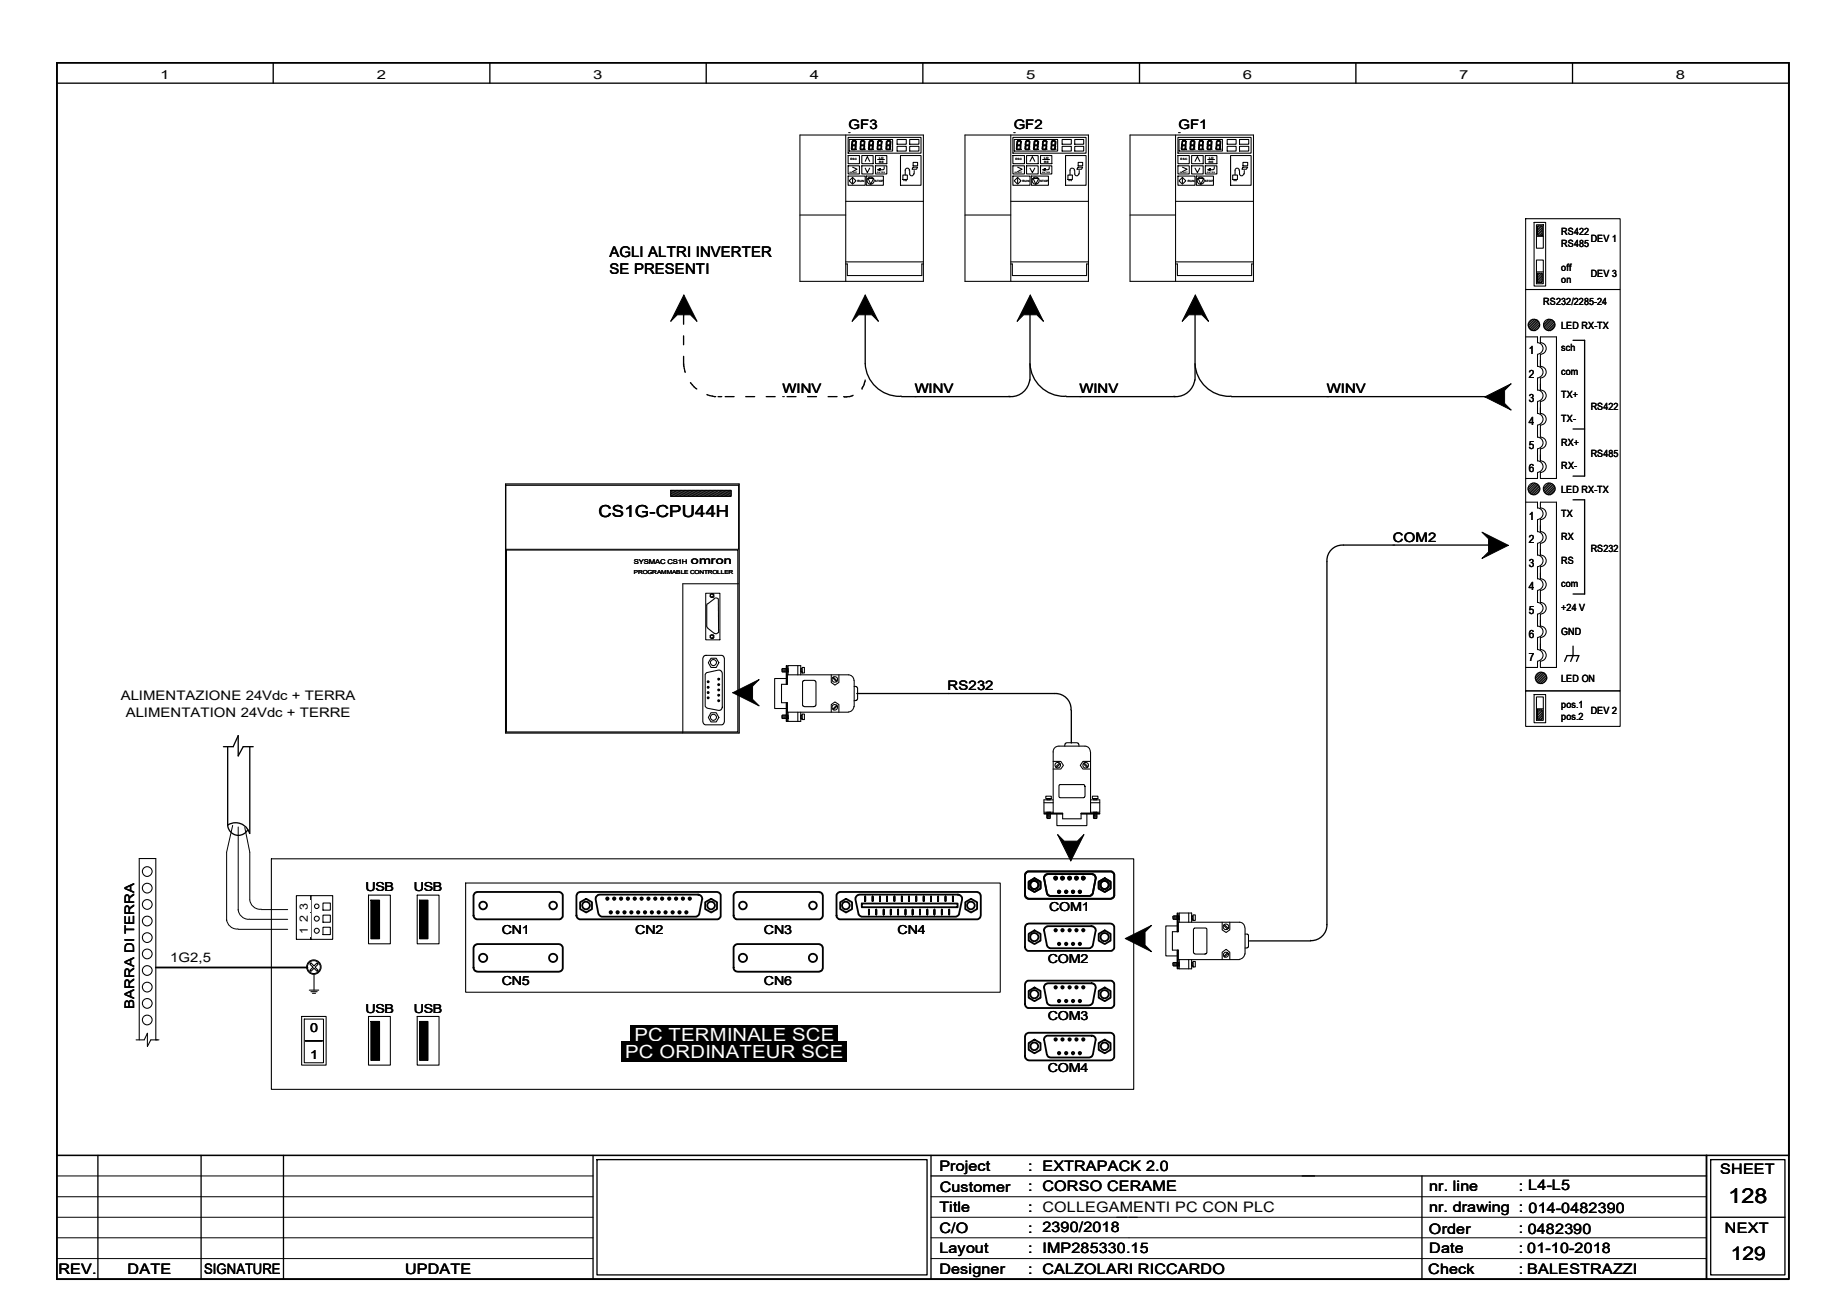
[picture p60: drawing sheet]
<svg xmlns="http://www.w3.org/2000/svg" width="297mm" height="210mm" viewBox="0 0 297 210" stroke-linecap="round" stroke-linejoin="round" font-family="sans-serif">
<defs><g id="words">
<text font-size="3.3" x="278" y="193.5">128</text>
<text font-size="3" x="278.3" y="202.6">129</text>
<g font-size="2.9" fill="#fff">
<text x="102" y="167.5">PC TERMINALE SCE</text>
<text x="100.5" y="170.2">PC ORDINATEUR SCE</text>
</g>
<text font-size="2.7" x="96.3" y="83.2">CS1G-CPU44H</text>
<g font-size="2.4">
<text x="98" y="41.4">AGLI ALTRI INVERTER</text>
<text x="98" y="44">SE PRESENTI</text>
</g>
<g font-size="2.3">
<text x="151.1" y="188.3">Project</text>
<text x="151.1" y="191.7">Customer</text>
<text x="165.4" y="188.3">: EXTRAPACK 2.0</text>
<text x="165.4" y="191.6">: CORSO CERAME</text>
<text x="229.9" y="191.6">nr. line</text>
<text x="244.3" y="191.6">: L4-L5</text>
<text x="276.6" y="188.9">SHEET</text>
<text x="151.1" y="194.9">Title</text>
<text x="165.4" y="194.9">: COLLEGAMENTI PC CON PLC</text>
<text x="229.8" y="195">nr. drawing : 014-0482390</text>
<text x="151.1" y="198.3">C/O</text>
<text x="151.1" y="201.6">Layout</text>
<text x="165.4" y="198.3">: 2390/2018</text>
<text x="165.4" y="201.6">: IMP285330.15</text>
<text x="229.8" y="198.5">Order</text>
<text x="229.9" y="201.5">Date</text>
<text x="244.3" y="198.3">: 0482390</text>
<text x="244.3" y="201.6">: 01-10-2018</text>
<text x="277.4" y="198.2">NEXT</text>
<text x="9.4" y="204.9">REV.</text>
<text x="20.5" y="204.9">DATE</text>
<text x="32.8" y="204.9">SIGNATURE</text>
<text x="65.1" y="204.9">UPDATE</text>
<text x="151.1" y="204.9">Designer</text>
<text x="165.4" y="204.9">: CALZOLARI RICCARDO</text>
<text x="229.7" y="204.9">Check</text>
<text x="244.3" y="204.9">: BALESTRAZZI</text>
<text x="245.6" y="204.9">BALESTRAZZI</text>
</g>
<g font-size="2.1">
<text x="136.5" y="20.8">GF3</text>
<text x="163" y="20.8">GF2</text>
<text x="189.5" y="20.8">GF1</text>
<text x="125.9" y="63.3">WINV</text>
<text x="147.1" y="63.3">WINV</text>
<text x="173.6" y="63.3">WINV</text>
<text x="213.4" y="63.3">WINV</text>
<text x="224" y="87.2">COM2</text>
<text x="19.4" y="112.6">ALIMENTAZIONE 24Vdc + TERRA</text>
<text x="152.4" y="111">RS232</text>
<text x="20.2" y="115.3">ALIMENTATION 24Vdc + TERRE</text>
<text x="27.3" y="154.8">1G2,5</text>
<text x="21.6" y="162.2" transform="rotate(-90 21.6 162.2)">BARRA DI TERRA</text>
</g>
<g font-size="2">
<text x="25.8" y="12.7">1</text>
<text x="60.6" y="12.7">2</text>
<text x="95.4" y="12.7">3</text>
<text x="130.3" y="12.7">4</text>
<text x="165.1" y="12.7">5</text>
<text x="199.9" y="12.7">6</text>
<text x="234.7" y="12.7">7</text>
<text x="269.5" y="12.7">8</text>
<text x="58.8" y="143.3">USB</text>
<text x="66.5" y="143.3">USB</text>
<text x="168.7" y="146.5">COM1</text>
<text x="80.7" y="150.2">CN1</text>
<text x="102.1" y="150.2">CN2</text>
<text x="122.8" y="150.2">CN3</text>
<text x="144.4" y="150.2">CN4</text>
<text x="168.5" y="154.9">COM2</text>
<text x="80.7" y="158.4">CN5</text>
<text x="122.8" y="158.4">CN6</text>
<text x="49.9" y="166">0</text>
<text x="58.8" y="162.9">USB</text>
<text x="66.5" y="162.9">USB</text>
<text x="168.5" y="164">COM3</text>
<text x="49.9" y="170.3">1</text>
<text x="168.5" y="172.5">COM4</text>
</g>
<g font-size="1.8">
<text x="245.9" y="57">1</text>
<text x="245.9" y="60.8">2</text>
<text x="245.9" y="64.6">3</text>
<text x="245.9" y="68.4">4</text>
<text x="245.9" y="72.2">5</text>
<text x="245.9" y="76">6</text>
<text x="245.9" y="83.6">1</text>
<text x="245.9" y="87.4">2</text>
<text x="245.9" y="95">4</text>
<text x="245.9" y="91.2">3</text>
<text x="245.9" y="98.8">5</text>
<text x="245.9" y="102.6">6</text>
<text x="245.9" y="106.3">7</text>
<text x="49.5" y="148.3" transform="rotate(-90 49.5 148.3)">2</text>
<text x="49.5" y="146.4" transform="rotate(-90 49.5 146.4)">3</text>
<text x="49.5" y="150.3" transform="rotate(-90 49.5 150.3)">1</text>
</g>
<text font-size="1.7" x="111.1" y="90.7">omron</text>
<g font-size="1.6">
<text x="251.1" y="37.7">RS422</text>
<text x="251.1" y="39.8">RS485</text>
<text x="255.8" y="38.9">DEV 1</text>
<text x="251.1" y="43.6">off</text>
<text x="251.1" y="45.5">on</text>
<text x="255.8" y="44.5">DEV 3</text>
<text x="248.2" y="49.1">RS232/2285-24</text>
<text x="251.1" y="52.9">LED RX-TX</text>
<text x="251.1" y="56.5">sch</text>
<text x="251.1" y="60.3">com</text>
<text x="251.1" y="64.1">TX+</text>
<text x="255.8" y="66">RS422</text>
<text x="251.1" y="67.9">TX-</text>
<text x="251.1" y="71.7">RX+</text>
<text x="251.1" y="75.5">RX-</text>
<text x="255.8" y="73.6">RS485</text>
<text x="251.1" y="79.3">LED RX-TX</text>
<text x="251.1" y="83.1">TX</text>
<text x="251.1" y="86.9">RX</text>
<text x="255.8" y="88.8">RS232</text>
<text x="251.1" y="90.7">RS</text>
<text x="251.1" y="94.5">com</text>
<text x="251.1" y="98.3">+24 V</text>
<text x="251.1" y="102.1">GND</text>
<text x="251.1" y="109.7">LED ON</text>
<text x="251.1" y="113.8">pos.1</text>
<text x="251.1" y="115.7">pos.2</text>
<text x="255.8" y="114.8">DEV 2</text>
</g>
<text font-size="1.1" x="101.9" y="90.7">SYSMAC CS1H</text>
<text font-size=".9" x="101.9" y="92.3">PROGRAMMABLE CONTROLLER</text>
<g font-size=".5">
<text x="136.8" y="25.7">ESC</text>
<text x="137.9" y="29.3">RUN</text>
<text x="140.7" y="29.3">STOP</text>
<text x="141.4" y="26.2">RE</text>
<text x="141.4" y="25.5">LO</text>
<text x="163.3" y="25.7">ESC</text>
<text x="164.5" y="29.3">RUN</text>
<text x="167.3" y="29.3">STOP</text>
<text x="167.9" y="26.2">RE</text>
<text x="167.9" y="25.5">LO</text>
<text x="189.9" y="25.7">ESC</text>
<text x="191" y="29.3">RUN</text>
<text x="193.8" y="29.3">STOP</text>
<text x="194.4" y="26.2">RE</text>
<text x="194.5" y="25.5">LO</text>
</g>
<g font-size=".3">
<text x="136.7" y="27.9">R E S E T</text>
<text x="141.1" y="27.9">E N T E R</text>
<text x="163.2" y="27.9">R E S E T</text>
<text x="167.6" y="27.9">E N T E R</text>
<text x="189.8" y="27.9">R E S E T</text>
<text x="194.1" y="27.9">E N T E R</text>
</g>
</g></defs>
<path d="M9.1 10.1h278.6v195.6h-278.6zM25.1 155.6h24.3M274.4 185.8v19.9" fill="none" stroke="#000" stroke-width=".3"/>
<g fill="none" stroke="#000" stroke-width=".21">
<path d="M9.1 10.1h278.6v195.6h-278.6zM9.1 10.1h278.6v175.7h-278.6zM9.1 13.4h278.6M43.9 10.1v3.3M78.8 10.1v3.3M113.6 10.1v3.3M148.4 10.1v3.3M183.3 10.1v3.3M218.1 10.1v3.3M252.9 10.1v3.3M109.9 50.5v1.7M109.9 54v1.5"/>
<path d="M109.9 57.3v1.5M109.9 58.5l.3 1.4M139.1 50.5v8a5.5 5.5 0 0 0 5.8 5.2M165.6 58.5a5.5 5.5 0 0 0 5.8 5.2M165.6 50.5v10.6M192.2 58.5a5.5 5.5 0 0 0 5.8 5.2M192.2 50.5v10.6M111 61.6l1.1 1M113.7 63.5l1.4 .3M115.5 63.8h.6M116.6 63.8h1.5M119.9 63.8h1.5"/>
<path d="M123.2 63.8h1.5M126.6 63.8h1.4M129.9 63.8h1.4M133.2 63.8h1.4M137.2 63.6l-.6 .2h-.9M138.6 62.4h.1M139.1 61.1l-.1 .7-.4 .6M145 63.8h17.5M165.6 61.1a3 3 0 0 1-3.4 2.7M171.5 63.8h17.5M192.1 61.1a3 3 0 0 1-3.3 2.7M198 63.8h41.1"/>
<path d="M239.4 87.7h-23.3a2.5 2.5 0 0 0-2.7 2.6v58.4M137.8 111.5h31.8a2.45 2.45 0 0 1 2.6 2.7M172.3 114.2v5.3M201 151.3h9.8M213.4 148.7a2.41 2.41 0 0 1-2.6 2.6M9.1 185.8h278.6M15.7 185.8v19.9M32.3 185.8v19.9M45.6 185.8v19.9M95.4 185.8v19.9M96 186.5h53.1v18.6h-53.1zM149.7 185.8v19.9"/>
<path d="M149.7 189.1h124.7M228.7 189.1v16.6M275.1 186.5h12v18.6h-12zM275.1 195.8h12"/>
</g>
<path d="M238.3 85.6l4.3 2.1-4.3 2.1 1.1-1v-2.1zM9.1 195.8h86.3M9.1 199.1h86.3M9.1 192.5h86.3M9.1 189.1h86.3M149.7 195.8h124.7M149.7 199.1h124.7M149.7 192.5h124.7M9.1 202.4h86.3M149.7 202.4h124.7" fill="none" stroke="#000" stroke-width=".16"/>
<path d="M238.3 85.6l4.3 2.1-4.3 2.1 1.1-1v-2.1z" fill-rule="evenodd" fill="#000"/>
<g fill="none" stroke="#000" stroke-width=".17">
<path d="M128.6 21.7h19.9v23.6h-19.9zM128.6 34.6h7.4M136 32.4h12.5M136 21.7v23.6M136.4 26.7h1.8v1.3h-1.8zM136.4 25h1.8v1.3h-1.8zM136.4 28.3h2.7v1.5h-2.7zM136.4 22.1h11.7v2.5h-11.7zM136.6 29.1l.5-.6 .6 .6-.6 .5zM136.6 22.4h6.9v1.9h-6.9zM137 23.4l.1 .1-.1 .5-.1-.1zM137 22.8h.2l-.1 .4-.1 .1z"/>
<path d="M137 24h.1h.4zM137 23.4l.1-.1 .5 .1-.1 .1zM137.1 26.9l.7 .3-.7 .4M137.1 28.7v.7M137.2 22.6l.5 .1h-.5zM137.5 23.5l.2-.1v.1l-.1 .5h-.1zM137.6 22.8h.1v.5l-.2-.1zM137.7 24h.1M138.4 23.4l.1 .1-.2 .5zM138.4 24h.1h.4zM138.4 22.8h.1l-.1 .5zM138.4 23.4l.1-.1 .5 .1-.1 .1z"/>
<path d="M138.6 22.6l.4 .1h-.4h-.1zM138.6 26.7h1.8v1.3h-1.8zM138.6 25h1.8v1.3h-1.8zM139 22.8h.1l-.1 .5zM139 23.4l-.1 .6zM139 24l.1 .1zM139.1 27.1l.4 .7 .4-.7M139.1 26l.4-.8 .4 .8M139.3 28.3h2.8v1.5h-2.8zM139.6 28.7h.9l-.5 .9zM139.7 22.8h.2v.4l-.2 .1zM139.7 23.4l.2 .1-.2 .5v-.1z"/>
<path d="M139.8 23.4l.1-.1 .5 .1-.1 .1zM139.8 24h.5l-.5 .1-.1-.1zM139.9 22.7l.1-.1 .4 .1zM140.3 23.5l.1-.1 .1 .1-.2 .5h-.1zM140.4 22.8h.1l-.1 .5-.1-.1zM140.5 24h.1M140.8 25h1.8v1.3h-1.8zM140.8 26.7h1.8v1.3h-1.8zM141.1 27.3l.4-.2v.4zM141.1 23.4l.1 .1-.1 .5zM141.1 24h.1h.5zM141.1 22.8h.2l-.2 .5z"/>
<path d="M141.1 25.7h1.1M141.2 23.4l.1-.1 .5 .1-.2 .1zM141.3 22.6l.5 .1h-.5h-.1zM141.7 22.8h.2l-.1 .5zM141.8 23.4l-.1 .6zM141.9 24h.1M142.2 26.8v.4l-.1 .1h-.6M142.5 23.4l.2 .1-.2 .5-.1-.1zM142.5 24h.1h.5zM142.5 22.8h.2v.4l-.2 .1zM142.6 23.4l.1-.1 .5 .1-.1 .1zM142.7 22.7v-.1l.5 .1z"/>
<path d="M143.1 23.5l.1-.1 .1 .1-.2 .5h-.1zM143.1 22.8h.2l-.1 .5-.1-.1zM143.3 24h.1M144.3 22.4h1.5v.8h-1.5zM144.3 23.5h1.5v.8h-1.5zM144.8 25h3.3v4.8h-3.3zM145.2 28.2h.7v.7h-.7zM145.4 28.9v.2M145.6 28.9v.2M145.8 28.9v.2M146.2 27.4h.1a.34 .34 0 0 0-.4-.3 .34 .34 0 0 0-.3 .3v.8M146.3 27.4v.7a.32 .32 0 0 0 .4 .2 .32 .32 0 0 0 .2-.4"/>
<path d="M146.3 22.4h1.5v.8h-1.5zM146.3 23.5h1.5v.8h-1.5zM146.9 26.1h.7v.6h-.7zM146.9 26.9h.7l-.2 .3h-.7zM147 27.4v.6M136 42.5h.3v1.8h11.9v-1.8h.3M136 42.1h12.5M43.6 138.1h138.7v37.1h-138.7zM47.7 144.1h2.3v7h-2.3zM50 144.1h3.5v7h-3.5zM51.9 145.2h1.2v1.2h-1.2zM51.9 147.2h1.2v1.1h-1.2z"/>
<path d="M51.9 149.1h1.2v1.2h-1.2zM74.9 142h86v17.6h-86zM48.5 163.5h3.9v7.8h-3.9zM48.9 163.9h3.1v7h-3.1zM49.1 167.4h2.8h-2.8"/>
<circle cx="140" cy="29.1" r=".57"/>
<circle cx="50.9" cy="145.8" r=".37"/>
<circle cx="50.9" cy="147.8" r=".4"/>
<circle cx="50.9" cy="149.7" r=".4"/>
</g>
<g fill="#fff">
<path d="M47.9 144.9h2v1.8h-2z" fill-rule="evenodd"/>
<path d="M47.9 144.9h2v1.8h-2z" fill-rule="evenodd"/>
<path d="M47.9 144.9h2v1.8h-2z" fill-rule="evenodd"/>
<path d="M47.9 146.9h2v1.8h-2z" fill-rule="evenodd"/>
<path d="M47.9 146.9h2v1.8h-2z" fill-rule="evenodd"/>
<path d="M47.9 146.9h2v1.8h-2z" fill-rule="evenodd"/>
<path d="M47.9 148.8h2v1.9h-2z" fill-rule="evenodd"/>
<path d="M47.9 148.8h2v1.9h-2z" fill-rule="evenodd"/>
<path d="M47.9 148.8h2v1.9h-2z" fill-rule="evenodd"/>
</g>
<g fill="#000">
<path d="M110 47.5l2.1 4.2-1.1-1.1h-2.1l-1 1.1z" fill-rule="evenodd"/>
<path d="M139.1 47.5l2.2 4.2-1.1-1.1h-2.1l-1.1 1.1z" fill-rule="evenodd"/>
<path d="M165.7 47.5l2.1 4.2-1.1-1.1h-2.1l-1 1.1z" fill-rule="evenodd"/>
<path d="M192.2 47.5l2.1 4.2-1-1.1h-2.1l-1.1 1.1z" fill-rule="evenodd"/>
<path d="M238.8 63.8l4.2-2.1-1 1.1v2.1l1 1.1z" fill-rule="evenodd"/>
<path d="M117.9 111.4l4.2-2.1-1.1 1.1v2.1l1.1 1z" fill-rule="evenodd"/>
<path d="M170.1 134.2l1.1 1.1h2.1l1-1.1-2.1 4.3z" fill-rule="evenodd"/>
<path d="M59.6 144.8h1.4v6.2h-1.4z" fill-rule="evenodd"/>
<path d="M67.5 144.8h1.3v6.2h-1.3z" fill-rule="evenodd"/>
<path d="M181 151l4.2-2.2-1.1 1.1v2.1l1.1 1.1z" fill-rule="evenodd"/>
<path d="M59.6 164.3h1.4v6.3h-1.4z" fill-rule="evenodd"/>
<path d="M67.5 164.3h1.3v6.3h-1.3z" fill-rule="evenodd"/>
<path d="M99.9 167.6h36.3v3.2h-36.3z" fill-rule="evenodd"/>
<path d="M101.4 164.9h33.3v3.2h-33.3z" fill-rule="evenodd"/>
</g>
<g fill="none" stroke="#000" stroke-width=".3">
<path d="M76.3 143.7l.4-.2h13.2a.65 .65 0 0 1 .6 .6v3.1a.65 .65 0 0 1-.6 .7h-13.1a.65 .65 0 0 1-.6-.7v-3.2zM76.4 152l.3-.2h13.2a.65 .65 0 0 1 .6 .7v3.1a.65 .65 0 0 1-.6 .7h-13.1a.65 .65 0 0 1-.6-.7v-3.2zM92.8 143.7l.5-.2h22a.65 .65 0 0 1 .6 .6v3.1a.65 .65 0 0 1-.6 .7h-21.9a.65 .65 0 0 1-.7-.7v-3.2zM93.3 145.1l1-.5 .9 .5v1.1l-.9 .6-1-.6zM95.9 144.2l.3-.3h.2h15.9a.66 .66 0 0 1 .6 .8l-.4 2.3-.5 .4h-15.2l-.3-.1-.3-.4-.4-2.2zM97.5 144.4h.3v.3h-.3zM97.6 144.5h.1v.1h-.1zM98.1 146.6h.3v.3h-.3zM98.2 146.7l.1 .1zM98.6 144.4h.3v.3h-.3zM98.7 144.5h.1v.1h-.1zM99.2 146.6h.3v.3h-.3z"/>
<path d="M99.3 146.7l.1 .1zM99.7 144.4h.3v.3h-.3zM99.8 144.5h.1v.1h-.1zM100.3 146.6h.3v.3h-.3zM100.4 146.7l.1 .1zM100.8 144.4h.3v.3h-.3zM100.9 144.5h.1v.1h-.1zM101.4 146.6h.3v.3h-.3zM101.5 146.7l.1 .1zM101.9 144.4h.3v.3h-.3zM102 144.5h.1v.1h-.1zM102.5 146.6h.3v.3h-.3z"/>
<path d="M102.6 146.7l.1 .1zM103 144.4h.3v.3h-.3zM103.1 144.5h.1v.1h-.1zM103.6 146.6h.3v.3h-.3zM103.7 146.7l.1 .1zM104.1 144.4h.3v.3h-.3zM104.2 144.5h.1v.1h-.1zM104.7 146.6h.3v.3h-.3zM104.8 146.7l.1 .1zM105.2 144.4h.3v.3h-.3zM105.3 144.5h.1v.1h-.1zM105.8 146.6h.3v.3h-.3z"/>
<path d="M105.9 146.7l.1 .1zM106.3 144.4h.3v.3h-.3zM106.4 144.5h.1v.1h-.1zM106.9 146.6h.3v.3h-.3zM107 146.7l.1 .1zM107.5 144.4h.3v.3h-.3zM107.5 144.5h.2v.1h-.2zM108 146.6h.3v.3h-.3zM108.1 146.7l.1 .1zM108.6 144.4h.3v.3h-.3zM108.7 144.5h.1v.1h-.1zM109.1 146.6h.3v.3h-.3z"/>
<path d="M109.2 146.7l.1 .1zM109.7 144.4h.3v.3h-.3zM109.8 144.5h.1v.1h-.1zM110.2 146.6h.3v.3h-.3zM110.3 146.7l.1 .1zM110.8 144.4h.3v.3h-.3zM110.9 144.5h.1v.1h-.1zM113.4 145.1l1-.5 .9 .5v1.1l-.9 .6-1-.6zM118.1 143.8l.4-.3h13.2a.65 .65 0 0 1 .6 .6v3.1a.65 .65 0 0 1-.6 .7h-13.3l-.4-.5v-3.5zM118.1 152.1l.5-.3h13.1a.65 .65 0 0 1 .6 .7v3.1a.65 .65 0 0 1-.6 .7h-13.3l-.4-.5v-3.4zM134.6 143.8l.4-.3h22.1a.65 .65 0 0 1 .6 .6v3.1a.65 .65 0 0 1-.6 .7h-22.1l-.5-.5v-3.5zM135.1 145.1l1-.5 .9 .5v1.1l-.9 .6-1-.6z"/>
<path d="M137.7 144.2l.5-.3h15.8a.73 .73 0 0 1 .7 .8l-.5 2.4-.4 .3h-15.2l-.6-.4-.4-2.3zM138.6 145.3h15.4v.6h-15.4zM139.1 144.2v.7zM139.7 146.3v.8zM140.3 144.2v.7zM140.9 146.3v.8zM141.5 144.2v.7zM142.1 146.3v.8zM142.7 144.2v.7zM143.3 146.3v.8zM143.8 144.2v.7zM144.4 146.3v.8z"/>
<path d="M145 144.2v.7zM145.6 146.3v.8zM146.2 144.2v.7zM146.8 146.3v.8zM147.4 144.2v.7zM148 146.3v.8zM148.5 144.2v.7zM149.1 146.3v.8zM149.7 144.2v.7zM150.3 146.3v.8zM150.9 144.2v.7zM151.5 146.3v.8z"/>
<path d="M152.1 144.2v.7zM152.7 146.3v.8zM153.2 144.2v.7zM155.2 145.1l1-.5 .9 .5v1.1l-.9 .6-1-.6zM164.9 140.5l.4-.3h13.3a.65 .65 0 0 1 .6 .6v3.1a.65 .65 0 0 1-.6 .7h-13.1a.65 .65 0 0 1-.7-.7zM164.9 148.8l.5-.3h13.2a.65 .65 0 0 1 .6 .7v3.1a.65 .65 0 0 1-.6 .7h-13.1a.65 .65 0 0 1-.7-.7zM164.9 158l.4-.3h13.3a.65 .65 0 0 1 .6 .7v3.1a.65 .65 0 0 1-.6 .6h-13.1a.65 .65 0 0 1-.7-.6zM165.4 141.8l1-.5 .9 .5v1.1l-.9 .6-1-.6zM165.4 150.2l1-.6 .9 .6v1.1l-.9 .5-1-.5zM165.4 159.4l1-.6 .9 .6v1.1l-.9 .5-1-.5zM168.1 158.4l.3-.2h7.2a.62 .62 0 0 1 .6 .8l-.4 2.2-.4 .5h-6.5l-.3-.2-.2-.3-.5-2.3zM168.1 140.8l.3-.2h7.2a.62 .62 0 0 1 .6 .8l-.4 2.2-.4 .5h-6.6l-.2-.1-.2-.4-.5-2.3z"/>
<path d="M168.1 149.1l.4-.1h7.1a.66 .66 0 0 1 .6 .8l-.4 2.3-.4 .4h-6.5l-.5-.4-.5-2.4v-.3zM169.6 141.1h.3v.3h-.3zM169.6 149.5h.3v.2h-.3zM169.6 158.7h.3v.2h-.3zM169.7 141.2h.1v.1h-.1zM169.7 149.5h.1v.2h-.1zM169.7 158.7h.1v.2h-.1zM170.2 143.3h.3v.3h-.3zM170.2 151.7h.3v.2h-.3zM170.2 143.4h.2v.1h-.2zM170.3 151.8l.1 .1zM170.7 141.1h.3v.3h-.3z"/>
<path d="M170.7 149.5h.3v.2h-.3zM170.7 158.7h.3v.2h-.3zM170.8 141.2h.1v.1h-.1zM170.8 149.5h.1v.2h-.1zM170.8 158.7h.1v.2h-.1zM171.3 143.3h.3v.3h-.3zM171.3 151.7h.3v.2h-.3zM171.4 143.4h.1v.1h-.1zM171.4 151.8l.1 .1zM171.8 141.1h.4v.3h-.4zM171.9 149.5h.3v.2h-.3zM171.9 158.7h.3v.2h-.3z"/>
<path d="M171.9 141.2h.2v.1h-.2zM171.9 149.5h.2v.2h-.2zM171.9 158.7h.2v.2h-.2zM172.4 143.3h.3v.3h-.3zM172.4 151.7h.3v.2h-.3zM172.5 143.4h.1v.1h-.1zM172.5 151.8l.1 .1zM172.9 141.1h.4v.3h-.4zM173 149.5h.3v.2h-.3zM173 158.7h.3v.2h-.3zM173 141.2h.2v.1h-.2zM173 149.5h.2v.2h-.2z"/>
<path d="M173 158.7h.2v.2h-.2zM173.5 143.3h.3v.3h-.3zM173.5 151.7h.3v.2h-.3zM173.6 143.4h.1v.1h-.1zM173.6 151.8l.1 .1zM174 141.1h.4v.3h-.4zM174.1 149.5h.3v.2h-.3zM174.1 158.7h.3v.2h-.3zM174.1 141.2h.2v.1h-.2zM174.1 149.5h.2v.2h-.2zM174.1 158.7h.2v.2h-.2zM176.7 141.8l1-.5 .9 .5v1.1l-.9 .6-1-.6z"/>
<path d="M176.7 150.2l1-.6 .9 .6v1.1l-.9 .5-1-.5zM176.7 159.4l1-.6 .9 .6v1.1l-.9 .5-1-.5zM165 166.4l.4-.3h13.2a.65 .65 0 0 1 .6 .7v3.1a.73 .73 0 0 1-.6 .7h-13.1a.73 .73 0 0 1-.7-.7v-3.2zM165.4 167.8l1-.6 .9 .6v1.1l-.9 .5-1-.5zM168.1 166.8l.3-.2h7.2a.61 .61 0 0 1 .6 .7l-.4 2.3-.4 .5h-6.5l-.3-.1-.2-.4-.5-2.3zM169.6 167.1h.3v.2h-.3zM169.7 167.1l.1 .1zM170.2 160.9h.3v.2h-.3zM170.2 169.3h.3v.2h-.3zM170.2 160.9h.2v.2h-.2zM170.3 169.3l.1 .1zM170.7 167.1h.3v.2h-.3z"/>
<path d="M170.8 167.1l.1 .1zM171.3 160.9h.3v.2h-.3zM171.3 169.3h.3v.2h-.3zM171.4 160.9h.1v.2h-.1zM171.4 169.3l.1 .1zM171.9 167.1h.3v.2h-.3zM172 167.1l.1 .1zM172.4 160.9h.3v.2h-.3zM172.4 169.3h.3v.2h-.3zM172.5 160.9h.1v.2h-.1zM172.5 169.3l.1 .1zM173 167.1h.3v.2h-.3z"/>
<path d="M173.1 167.1l.1 .1zM173.5 160.9h.3v.2h-.3zM173.5 169.3h.3v.2h-.3zM173.6 160.9h.1v.2h-.1zM173.6 169.3l.1 .1zM174.1 167.1h.3v.2h-.3zM174.2 167.1l.1 .1zM176.7 167.8l1-.6 .9 .6v1.1l-.9 .5-1-.5z"/>
<circle cx="77.7" cy="154.1" r=".66"/>
<circle cx="77.7" cy="145.6" r=".62"/>
<circle cx="89" cy="154.1" r=".66"/>
<circle cx="89" cy="145.6" r=".62"/>
<circle cx="94.2" cy="145.6" r=".62"/>
<circle cx="114.4" cy="145.6" r=".62"/>
<circle cx="119.5" cy="154.1" r=".66"/>
<circle cx="119.5" cy="145.6" r=".62"/>
<circle cx="130.7" cy="154.1" r=".66"/>
<circle cx="130.7" cy="145.6" r=".62"/>
<circle cx="136" cy="145.6" r=".62"/>
<circle cx="156.1" cy="145.6" r=".62"/>
<circle cx="166.3" cy="142.3" r=".66"/>
<circle cx="166.3" cy="159.9" r=".66"/>
<circle cx="166.3" cy="150.7" r=".66"/>
<circle cx="177.6" cy="150.7" r=".66"/>
<circle cx="177.6" cy="159.9" r=".66"/>
<circle cx="177.6" cy="142.3" r=".66"/>
<circle cx="166.3" cy="168.3" r=".62"/>
<circle cx="177.6" cy="168.3" r=".62"/>
</g>
<g fill="none" stroke="#000" stroke-width=".17">
<path d="M155.2 21.7h19.8v23.6h-19.8zM155.2 34.6h7.4M162.6 32.4h12.4M162.6 21.7v23.6M162.9 26.7h1.9v1.3h-1.9zM162.9 25h1.9v1.3h-1.9zM162.9 28.3h2.7v1.5h-2.7zM162.9 22.1h11.8v2.5h-11.8zM163.1 29.1l.6-.6 .5 .6-.5 .5zM163.1 22.4h7v1.9h-7zM163.5 23.4l.1 .1-.1 .5zM163.5 22.8h.2l-.2 .5z"/>
<path d="M163.5 24h.1h.5zM163.6 23.4l.1-.1 .5 .1-.2 .1zM163.7 26.9l.7 .3-.7 .4M163.7 28.7v.7M163.7 22.6l.5 .1h-.5h-.1zM164.1 22.8h.2l-.1 .5zM164.2 23.4l-.1 .6h-.1zM164.3 24h.1M164.9 23.4l.1 .1-.1 .5-.1-.1zM164.9 23.4l.2-.1 .4 .1-.1 .1zM165 24h.5l-.5 .1zM165 22.7l.1 .1-.2 .5-.1-.1z"/>
<path d="M165.1 26.7h1.9v1.3h-1.9zM165.1 25h1.9v1.3h-1.9zM165.1 22.6l.5 .1h-.5h-.1zM165.5 22.8h.1v.5zM165.6 23.4l-.1 .6h-.1zM165.6 24h.1M165.6 27.1l.4 .7 .4-.7M165.6 26l.4-.8 .4 .8M165.9 28.3h2.7v1.5h-2.7zM166.1 28.7h.9l-.4 .9-.4-.9M166.3 22.8h.2l-.1 .4-.1 .1zM166.3 23.4l.1 .1-.1 .5-.1-.1z"/>
<path d="M166.3 23.4l.1-.1 .5 .1-.1 .1zM166.4 24h.4l-.4 .1-.1-.1zM166.5 22.6l.4 .1h-.4zM166.8 23.5l.1-.1 .1 .1-.1 .5h-.1zM166.9 22.8h.1l-.1 .5zM167 24h.1M167.3 25h1.9v1.3h-1.9zM167.3 26.7h1.9v1.3h-1.9zM167.7 27.3l.4-.2v.4zM167.7 23.4l.1 .1-.2 .5v-.1zM167.7 23.4l.1-.1 .5 .1-.1 .1zM167.7 25.7h1.1"/>
<path d="M167.7 24h.5l-.5 .1zM167.7 22.7l.1 .1-.1 .5zM167.8 22.7v-.1l.5 .1zM168.2 23.5l.1-.1 .1 .1-.2 .5h-.1zM168.3 22.8h.1l-.1 .5zM168.4 24h.1M168.7 26.8v.5h-.6M169.1 23.4l.1 .1-.1 .5-.1-.1zM169.1 24h.1h.4zM169.1 22.8h.1l-.1 .5zM169.1 23.4l.1-.1 .5 .1-.1 .1zM169.2 22.6l.5 .1h-.5z"/>
<path d="M169.7 22.8h.1l-.1 .5zM169.7 23.4l.1 .1-.1 .5h-.1zM169.8 24h.1M170.8 22.4h1.5v.8h-1.5zM170.8 23.5h1.5v.8h-1.5zM171.4 25h3.3v4.8h-3.3zM171.7 28.2h.8v.7h-.8zM171.9 28.9v.2M172.1 28.9v.2M172.3 28.9v.2M172.8 27.4a.36 .36 0 0 0-.4-.4 .36 .36 0 0 0-.3 .4v.8M172.8 27.4l.1 .7a.32 .32 0 0 0 .4 .2 .32 .32 0 0 0 .2-.4"/>
<path d="M172.8 22.4h1.5v.8h-1.5zM172.8 23.5h1.5v.8h-1.5zM173.4 26.1h.7v.6h-.7zM173.4 26.9h.7l-.2 .3h-.7zM173.6 27.4v.6M181.7 21.7h19.9v23.6h-19.9zM181.7 34.6h7.4M189.1 32.4h12.5M189.1 21.7v23.6M189.4 26.7h1.9v1.3h-1.9zM189.4 25h1.9v1.3h-1.9zM189.4 28.3h2.8v1.5h-2.8z"/>
<path d="M189.4 22.1h11.8v2.5h-11.8zM189.6 29.1l.6-.6 .5 .6-.5 .5zM189.6 22.4h7v1.9h-7zM190.1 23.4l.1 .1-.2 .5-.1-.1zM190.1 23.4l.1-.1 .5 .1-.1 .1zM190.1 22.8h.1l-.1 .5zM190.2 26.9l.7 .3-.7 .4M190.2 24h.4l-.4 .1-.1-.1zM190.2 22.7v-.1l.5 .1zM190.2 28.7v.7M190.6 23.5l.1-.1 .1 .1-.2 .5h-.1zM190.7 22.8h.1l-.1 .5z"/>
<path d="M190.7 24l.1 .1zM191.4 23.4l.2 .1-.2 .5-.1-.1zM191.4 24h.1h.5zM191.4 22.8h.2v.4l-.2 .1zM191.5 23.4l.1-.1 .5 .1-.1 .1zM191.6 22.6l.5 .1h-.5zM191.6 26.7h1.9v1.3h-1.9zM191.6 25h1.9v1.3h-1.9zM192 23.5l.1-.1v.1l-.1 .5h-.1zM192 22.8h.2l-.1 .5-.1-.1zM192.2 24h.1M192.2 27.1l.4 .7 .4-.7"/>
<path d="M192.2 26l.4-.8 .4 .8M192.4 28.3h2.8v1.5h-2.8zM192.7 28.7h.9l-.5 .9-.4-.9M192.8 23.4l.1 .1-.1 .5zM192.8 23.4l.2-.1 .5 .1-.2 .1zM192.8 22.8h.2l-.2 .5zM192.9 24h.5l-.5 .1-.1-.1zM192.9 22.7l.1-.1 .5 .1zM193.4 23.5l.1-.1v.1l-.1 .5zM193.4 22.8h.1v.5zM193.5 24l.1 .1zM193.8 25h1.9v1.3h-1.9z"/>
<path d="M193.8 26.7h1.9v1.3h-1.9zM194.2 23.4l.1 .1-.1 .5-.1-.1zM194.2 24h.1h.4zM194.2 22.8h.1v.4l-.1 .1zM194.2 23.4l.1-.1 .5 .1-.1 .1zM194.2 27.3l.4-.2v.4zM194.2 25.7h1.1M194.3 22.7l.1-.1 .5 .1zM194.7 23.5l.2-.1v.1l-.1 .5h-.1zM194.8 22.8h.1v.5l-.2-.1zM194.9 24h.1M195.3 26.8l-.1 .5h-.6"/>
<path d="M195.6 23.4l.1 .1-.1 .5-.1-.1zM195.6 24h.1h.5zM195.6 22.8h.1l-.1 .5zM195.6 23.4l.1-.1 .5 .1-.1 .1zM195.7 22.7l.1-.1 .5 .1zM196.2 22.8h.1v.5zM196.3 23.4l-.1 .6zM196.3 24l.1 .1zM197.4 22.4h1.4v.8h-1.4zM197.4 23.5h1.4v.8h-1.4zM197.9 25h3.3v4.8h-3.3zM198.2 28.2h.8v.7h-.8z"/>
<path d="M198.5 28.9v.2M198.6 28.9v.2M198.8 28.9v.2M199.3 27.4a.34 .34 0 0 0-.4-.3 .34 .34 0 0 0-.3 .3v.8M199.3 22.4h1.5v.8h-1.5zM199.3 23.5h1.5v.8h-1.5zM199.3 27.4v.6a.34 .34 0 0 0 .4 .3 .34 .34 0 0 0 .3-.4M199.9 26.1h.8v.6h-.8zM199.9 26.9h.8l-.3 .3h-.7zM200.1 27.4v.6M245.4 35.2h15.2v11.4h-15.2zM246.7 35.8h1.9v10.2h-1.9z"/>
<path d="M247.1 36.2h1.1v3.7h-1.1zM247.1 38h1.1M247.3 36.3h.7v1.5h-.7zM162.6 42.5h.2v1.8h11.9v-1.8h.3M162.6 42.1h12.4M189.1 42.5h.3v1.8h11.9v-1.8h.3M189.1 42.1h12.5M245.4 54.2h1.9v.9a.93 .93 0 0 1 .9 .9 .93 .93 0 0 1-.9 1M245.4 46.6h15.2v64.5h-15.2zM246.5 51.4l-.8 .8M246.8 51.4l-1.1 1M247.1 51.4l-1.3 1.2"/>
<path d="M247.1 41.8h1.1v3.8h-1.1zM247.1 43.7h1.1M247.2 51.5l-1.3 1.3M247.3 57v1.9a.93 .93 0 0 1 .9 1 .93 .93 0 0 1-.9 .9M247.3 43.9h.7v1.5h-.7zM247.4 51.6l-1.4 1.4M247.5 51.7l-1.3 1.4M247.6 51.9l-1.3 1.3M247.6 52.4l-.8 .8M247.6 52.2l-1.1 1M247.7 57a.93 .93 0 0 0 1-1 .93 .93 0 0 0-1-.9v-.9h2.6v22.8h-2.6v-1a.93 .93 0 0 0 1-.9 .93 .93 0 0 0-1-1v-1.9M247.7 57v1.9a.93 .93 0 0 1 1 1 .93 .93 0 0 1-1 .9"/>
<path d="M249 51.4l-.8 .8M249.3 51.4l-1.1 1M249.5 51.4l-1.2 1.2M249.7 51.5l-1.3 1.3M249.8 51.6l-1.3 1.4M250 51.7l-1.3 1.4M250.1 51.9l-1.3 1.3M250.1 52.4l-.8 .8M250.1 52.2l-1.1 1M107.9 78.9h9.7v.9h-9.7zM107.9 78.9v.1M108.2 78.9l-.3 .4"/>
<path d="M108.4 78.9l-.5 .6M108.6 78.9l-.7 .9M108.8 78.9l-.7 .9M109 78.9l-.7 .9M109.2 78.9l-.7 .9M109.4 78.9l-.7 .9M109.6 78.9l-.7 .9M109.9 78.9l-.8 .9M110.1 78.9l-.8 .9M110.3 78.9l-.7 .9M110.5 78.9l-.7 .9M110.7 78.9l-.7 .9"/>
<path d="M110.9 78.9l-.7 .9M111.1 78.9l-.7 .9M111.3 78.9l-.7 .9M111.5 78.9l-.7 .9M111.8 78.9l-.8 .9M112 78.9l-.8 .9M112.2 78.9l-.7 .9M112.4 78.9l-.7 .9M112.6 78.9l-.7 .9M112.8 78.9l-.7 .9M113 78.9l-.7 .9M113.2 78.9l-.7 .9"/>
<path d="M113.4 78.9l-.7 .9M113.7 78.9l-.8 .9M113.9 78.9l-.7 .9M114.1 78.9l-.7 .9M114.3 78.9l-.7 .9M114.5 78.9l-.7 .9M114.7 78.9l-.7 .9M114.9 78.9l-.7 .9M115.1 78.9l-.7 .9M115.4 78.9l-.8 .9M115.6 78.9l-.8 .9M115.8 78.9l-.7 .9"/>
<path d="M116 78.9l-.7 .9M116.2 78.9l-.7 .9M116.5 78.9l-.8 .9M116.7 78.9l-.8 .9M116.9 78.9l-.8 .9M117.1 78.9l-.8 .9M117.3 78.9l-.8 .9M117.5 78.9l-.7 .9M117.6 79.6l-.2 .2M117.6 79.3l-.4 .5M117.6 79l-.6 .8M246.5 77.7l-.8 .8"/>
<path d="M246.8 77.7l-1.1 1.1M247.1 77.8l-1.3 1.2M247.2 77.9l-1.3 1.3M247.3 60.8v1.9a.91 .91 0 0 1 .9 .9 .91 .91 0 0 1-.9 1M247.3 64.6v1.9a.93 .93 0 0 1 .9 .9 .93 .93 0 0 1-.9 1M247.3 68.4v1.9a.93 .93 0 0 1 .9 .9 .93 .93 0 0 1-.9 1M247.3 72.2v1.9a.93 .93 0 0 1 .9 1 .93 .93 0 0 1-.9 .9M247.3 76v1h-1.9M247.4 78l-1.4 1.3M247.5 78.1l-1.3 1.4M247.6 78.3l-1.3 1.2M247.6 78.8l-.8 .8"/>
<path d="M247.6 78.5l-1.1 1.1M247.7 60.8v1.9a.91 .91 0 0 1 1 .9 .91 .91 0 0 1-1 1M247.7 64.6v1.9a.93 .93 0 0 1 1 .9 .93 .93 0 0 1-1 1v1.9a.93 .93 0 0 1 1 .9 .93 .93 0 0 1-1 1M249 77.7l-.8 .8M249.3 77.7l-1.1 1.1M249.5 77.8l-1.2 1.2M249.7 77.9l-1.3 1.3M249.8 78l-1.3 1.3M250 78.1l-1.3 1.4M250.1 78.3l-1.3 1.2M250.1 78.8l-.8 .8M250.1 78.5l-1.1 1.1"/>
<path d="M81.4 88.5h37.3v29.2h-37.3zM113.7 97.1v3.6l.1 .3M114.2 95.7l.2-.2h.3l.1 .5-.1 .1h-.3l-.2-.1zM114.3 95.6h.3v.3h-.3zM114.8 96.3l.5-.1 .2 .2M114.9 96.3l-1.1 .9M115.5 96.4l.1 5.4M118.8 93.9h-9v24M245.4 80.8h1.9v.9a.93 .93 0 0 1 .9 .9 .93 .93 0 0 1-.9 1M247.3 83.6v1.9a.93 .93 0 0 1 .9 .9 .93 .93 0 0 1-.9 1M247.3 87.4v1.9a.93 .93 0 0 1 .9 .9 .93 .93 0 0 1-.9 .9M247.3 91.2v1.9a.93 .93 0 0 1 .9 .9 .93 .93 0 0 1-.9 1"/>
<path d="M247.3 95v1.9a.93 .93 0 0 1 .9 .9 .93 .93 0 0 1-.9 1M247.3 98.8v1.9a.91 .91 0 0 1 .9 .9 .91 .91 0 0 1-.9 .9M247.7 83.6a.93 .93 0 0 0 1-1 .93 .93 0 0 0-1-.9v-.9h2.6v26.6h-2.6v-1M247.7 83.6v1.9a.93 .93 0 0 1 1 .9 .93 .93 0 0 1-1 1M247.7 87.4v1.9a.93 .93 0 0 1 1 .9 .93 .93 0 0 1-1 .9M247.7 91.2v1.9a.93 .93 0 0 1 1 .9 .93 .93 0 0 1-1 1v1.9a.93 .93 0 0 1 1 .9 .93 .93 0 0 1-1 1M247.7 98.8v1.9a.91 .91 0 0 1 1 .9 .91 .91 0 0 1-1 .9M113.2 105.5l.2-.1h2.5a.51 .51 0 0 1 .6 .5v10.2a.51 .51 0 0 1-.6 .5h-2.3a.51 .51 0 0 1-.6-.5v-10.2zM113.5 108.3l.2-.1 1.8-.4a.57 .57 0 0 1 .7 .4v5.6a.52 .52 0 0 1-.7 .5l-1.7-.4-.4-.3v-5.1zM113.8 109.5h.2v.3h-.2zM113.8 110.4h.2v.2h-.2zM113.8 111.3h.2v.2h-.2z"/>
<path d="M113.8 112.1h.2v.2h-.2zM113.8 101l1.1 .9M113.8 109.6l.1 .1zM113.8 110.5l.1 .1zM113.8 111.3l.1 .1zM113.8 112.2l.1 .1zM114.2 102.2l.5-.1 .1 .1v.3l-.1 .2h-.3l-.2-.2zM114.3 102.2h.3v.3h-.3zM114.3 105.9h.9l.4 .7-.4 .8h-.9l-.4-.8zM114.3 114.6h.9l.4 .8-.4 .7h-.9l-.4-.7zM115.5 109.1h.2v.2h-.2zM115.5 110h.2v.2h-.2z"/>
<path d="M115.5 110.9h.2v.2h-.2zM115.5 111.7h.2v.2h-.2zM115.5 112.6h.2v.2h-.2zM115.5 101.7l-.2 .2h-.4M115.5 109.2l.1 .1zM115.5 110.1l.1 .1zM115.5 110.9l.1 .1zM115.5 111.8l.1 .1zM115.5 112.7h.1zM125.8 115.1v.5M125.8 107.6v.5M125.9 115l.1 .6"/>
<path d="M125.9 107.5l.1 .6M126.1 115v.6M126.1 107.5v.6M126.2 115l.1 .6M126.2 107.5l.1 .6M126.4 115v.6h-.6v-.6h.6M126.4 107.5v.6h-.6v-.6h.6M126.4 109.1h-1.8v4.9h1.8M126.4 113h.2v3h-.2zM126.4 107.1h.2v3h-.2zM126.6 115h.1v.6h-.1zM126.6 107.5h.1v.6h-.1z"/>
<path d="M126.7 115v.6M126.7 107.5v.6M126.7 108.5v-1.4h2.1v1.4M126.7 114.6v1.4h2.1v-1.4M128.3 107.1v1.4M128.3 114.6v1.4M128.8 115h.2v.6h-.2zM128.8 107.5h.2v.6h-.2zM129 114.9h.4v.8h-.4zM129 107.4h.4v.8h-.4zM129.1 109.6l.2-.2h1.6l.3 .3v3.7l-.1 .2-1.7 .1-.3-.2zM133.7 114.6v-1.3l.6-.4 .6 .4v1.3"/>
<path d="M133.7 108.5v1.3l.6 .4 .6-.4v-1.3M133.9 109.1l.7 .6M134 108.9l.7 .7M134.6 113.4l-.7 .6M134.7 113.5l-.7 .7M137.3 113.6a.92 .92 0 0 1-.9 .9M137.3 109.4a.89 .89 0 0 0-.9-.9h-9.8v1.6h-.9v2.9h.9v1.6h9.8M137.4 110.4h.3l.2 .3v1.7l-.2 .2-.3 .1M137.4 109.4v4.3M245.4 111.1h15.2v5.7h-15.2zM246.7 111.7h1.9v4.5h-1.9zM247.1 112.1h1.1v3.8h-1.1z"/>
<path d="M247.1 114h1.1M247.3 102.6v1.9a.93 .93 0 0 1 .9 .9 .93 .93 0 0 1-.9 .9M247.3 114.2h.7v1.5h-.7zM247.3 106.4v1h-1.9M247.7 108.1l-.8 .8M247.7 102.6v1.9a.93 .93 0 0 1 1 .9 .93 .93 0 0 1-1 .9M248 108.1l-1.1 1.1M248.2 108.2l-1.2 1.2M248.4 108.2l-1.3 1.4M248.5 108.4l-1.3 1.3M248.6 108.5l-1.3 1.4M248.7 108.7l-1.2 1.2"/>
<path d="M248.8 109.2l-.8 .8M248.8 108.9l-1.1 1.1M167.9 130.8h3v.1h-3zM167.9 129.1h1.5M168.2 128.1h.9v.3h-.9zM168.4 128.4h.5v.3h-.5zM168.4 130.9v.7l.4 .1 .1-.8-.5 .1M168.4 130.6h.5v.2h-.5zM168.9 131.1l-.5 .1M168.9 131.3h-.5M168.9 131.4l-.5 .1M168.9 131.6h-.5"/>
<path d="M168.9 130.7l-.5 .1M169.4 122.5h1.2l.4 .6-.4 .6h-1.2M169.4 128.7h-1.5v1.9h1.5M170 130.9v1.9h4.8v-1.9M170.3 126.3l.1-.1h3.9l.2 .2v1.7l-.2 .2h-3.9l-.1-.2zM170.4 122.7l-.6 .7M170.5 122.9l-.6 .6M171.2 120l.1-.4 .2-.1h1.7l.3 .1v.4M173.9 130.8h3v.1h-3zM174.2 122.9l.7 .6M174.4 122.7l.6 .7M175.3 120.9a.86 .86 0 0 0-.8-.9h-4.2a.87 .87 0 0 0-.9 .9v9.9h1.5v.9h3v-.9h1.5v-9.9"/>
<path d="M175.4 122.5h-1.2l-.5 .6 .5 .6h1.2M175.4 129.1h1.5M175.4 128.7h1.5v1.9h-1.5M175.7 128.1h.9v.3h-.9zM175.8 130.9v.7l.5 .1 .1-.8-.6 .1M175.8 130.6h.6v.2h-.6zM175.8 128.4h.6v.3h-.6zM176.4 131.6h-.5M176.4 131.4l-.6 .1M176.4 131.3h-.6M176.4 131.1l-.6 .1M176.4 130.7l-.6 .1"/>
<path d="M49.7 159.3h1.6M50 154.9l.5 .5 .5-.5 .2 .2-.5 .5 .5 .5-.2 .2-.5-.6-.5 .6-.2-.2 .5-.5-.5-.5zM50 159.5h1M50.2 159.8h.6M50.5 156.8v2.5M59.3 144h3.5v7.8h-3.5zM59.6 144.8h1.4v6.2h-1.4zM67.1 144h3.5v7.8h-3.5zM67.5 144.8h1.3v6.2h-1.3zM188.6 154.9l.1 .5M188.6 147.4l.1 .5M188.8 154.8v.6"/>
<path d="M188.8 147.3v.6M188.9 154.8l.1 .6M188.9 147.3l.1 .6M189.1 154.8l.1 .6M189.1 147.3l.1 .6M189.2 154.8l.1 .6-.7-.1 .1-.5h.6M189.2 147.3l.1 .6-.7-.1 .1-.5h.6M189.3 148.9h-1.8v4.9h1.8M189.3 152.8h.2v3h-.2zM189.3 146.9h.2v3h-.2zM189.5 154.8h.1v.6h-.1zM189.5 147.3h.1v.6h-.1z"/>
<path d="M189.5 154.8l.1 .6M189.5 147.3l.1 .6M189.6 148.3v-1.4h2v1.4M189.6 154.3v1.5h2v-1.5M191.2 146.9v1.4M191.2 154.3v1.5M191.6 154.8h.3v.6h-.3zM191.6 147.3h.3v.6h-.3zM191.9 154.6h.3v.9h-.3zM191.9 147.2h.3v.8h-.3zM192 149.3h1.9l.2 .1v3.8l-.1 .2-1.8 .1-.3-.3v-3.7zM196.6 154.3v-1.1l.6-.5 .6 .5v1.1"/>
<path d="M196.6 148.3v1.3l.6 .4 .6-.4v-1.3M196.8 148.8l.6 .7M196.9 148.7l.7 .7M197.4 153.2l-.6 .6M197.6 153.3l-.7 .7M200.2 153.4a.99 .99 0 0 1-.9 .9M200.2 149.2a.86 .86 0 0 0-.9-.9h-9.8v1.6h-1v2.9h1v1.5h9.8M200.2 150.2h.4l.2 .2v1.9l-.1 .1-.5 .1M200.2 149.3v4.2M21.9 167.3h1.3l.5-1.1v2.1l.6-1h1.3M22.4 167.3v-29.2h2.7v29.2M59.3 163.5h3.5v7.8h-3.5z"/>
<path d="M59.6 164.3h1.4v6.3h-1.4zM67.1 163.5h3.5v7.8h-3.5zM67.5 164.3h1.3v6.3h-1.3z"/>
<circle cx="166.6" cy="29.1" r=".57"/>
<circle cx="193.1" cy="29.1" r=".57"/>
<circle cx="246.7" cy="52.3" r=".91"/>
<circle cx="249.1" cy="52.3" r=".91"/>
<circle cx="246.7" cy="78.6" r=".95"/>
<circle cx="249.2" cy="78.6" r=".95"/>
<circle cx="114.7" cy="115.4" r=".49"/>
<circle cx="114.7" cy="106.6" r=".49"/>
<circle cx="134.2" cy="109.3" r=".45"/>
<circle cx="134.2" cy="113.8" r=".45"/>
<circle cx="247.8" cy="109" r=".91"/>
<circle cx="170.1" cy="123.1" r=".45"/>
<circle cx="174.6" cy="123.1" r=".45"/>
<circle cx="23.7" cy="158.8" r=".78"/>
<circle cx="23.7" cy="148.1" r=".78"/>
<circle cx="23.7" cy="156.1" r=".78"/>
<circle cx="23.7" cy="153.4" r=".78"/>
<circle cx="23.7" cy="150.8" r=".78"/>
<circle cx="23.7" cy="140.2" r=".78"/>
<circle cx="23.7" cy="145.5" r=".78"/>
<circle cx="23.7" cy="142.8" r=".78"/>
<circle cx="50.5" cy="155.6" r="1.04"/>
<circle cx="50.5" cy="155.5" r="1.17"/>
<circle cx="197.2" cy="149.1" r=".45"/>
<circle cx="197.2" cy="153.6" r=".4"/>
<circle cx="23.7" cy="161.4" r=".78"/>
<circle cx="23.7" cy="164.1" r=".78"/>
</g>
<g fill="none" stroke="#000" stroke-width=".16">
<path d="M247.5 36.3l-.2 .3M247.8 36.3l-.5 .6M248 36.4l-.7 .7M248 36.7l-.7 .7M248 36.9l-.7 .8M248 37.2l-.6 .6M248 37.5l-.4 .3M248 37.7l-.1 .1M110 47.5l2.1 4.2-1.1-1.1h-2.1l-1 1.1zM139.1 47.5l2.2 4.2-1.1-1.1h-2.1l-1.1 1.1zM165.7 47.5l2.1 4.2-1.1-1.1h-2.1l-1 1.1zM192.2 47.5l2.1 4.2-1-1.1h-2.1l-1.1 1.1z"/>
<path d="M247.4 43.9l-.1 .2M247.6 43.9l-.3 .4M247.9 43.9l-.6 .7M248 45.2l-.2 .2M248 44.9l-.5 .5M248 44.6l-.7 .8M248 44.4l-.7 .7M248 44.1l-.7 .8M81.3 78.1h37.5v10.2h-37.5zM238.8 63.8l4.2-2.1-1 1.1v2.1l1 1.1zM113.5 95.4h2.3v7.5h-2.3zM117.9 111.4l4.2-2.1-1.1 1.1v2.1l1.1 1z"/>
<path d="M247.4 114.2l-.1 .1M247.6 114.2l-.3 .4M247.9 114.2l-.6 .7M248 115.4l-.2 .3M248 115.1l-.5 .6M248 114.9l-.7 .8M248 114.6l-.7 .8M248 114.3l-.7 .8M37.4 132.8l-1 4.3v11M38.3 133v13.4M39.4 133.1l.8 4v7.6a1.63 1.63 0 0 0 1.8 1.5M170.1 134.2l1.1 1.1h2.1l1-1.1-2.1 4.3z"/>
<path d="M36.4 147.9a1.63 1.63 0 0 0 1.9 1.5M38.3 146.3a1.63 1.63 0 0 0 1.8 1.5M38.3 149.5h8M40.2 147.9h6.1M42 146.3h4.3M181 151l4.2-2.2-1.1 1.1v2.1l1.1 1.1z"/>
</g>
<path d="M253 54.7h1.8v21.9h-1.8M81.3 77.9h37.6v40h-37.6zM253 69h1.8M253 80.4h1.8v15.1h-1.8M251.6 106.4l.4-.9h1.9l-.4 .9M253 103.9v1.6l-.4 .9M35.9 120.1h1.6l.8-1.8v3.3l.8-1.5h1.6M36.6 132.7a2.32 2.32 0 0 1 3.5 1.3M36.6 132.7a1.72 1.72 0 0 0 1.3 1.6 1.72 1.72 0 0 0 1.9-.8M36.6 120.1v12.6M40.2 120.1v14" fill="none" stroke="#000" stroke-width=".21"/>
<g fill="#fff">
<path d="M26.9 152.9h7.4v2.3h-7.4z" fill-rule="evenodd"/>
<path d="M26.9 152.9h7.4v2.3h-7.4z" fill-rule="evenodd"/>
<path d="M26.9 152.9h7.4v2.3h-7.4z" fill-rule="evenodd"/>
<path d="M19 110.7h38.6v2.3h-38.6z" fill-rule="evenodd"/>
<path d="M19.8 113.4h37v2.3h-37z" fill-rule="evenodd"/>
</g>
<path d="M136.5 21.3h.2M163 21.3h.3M189.5 21.3h.3M125.9 63.8h.2M147.1 63.8h.3M173.6 63.8h.3M213.4 63.8h.3M224 87.7h.3M152.4 111.5h.3M25.1 167.3h.2" fill="none" stroke="#000" stroke-width=".17"/>
<use href="#words"/>
</svg>
